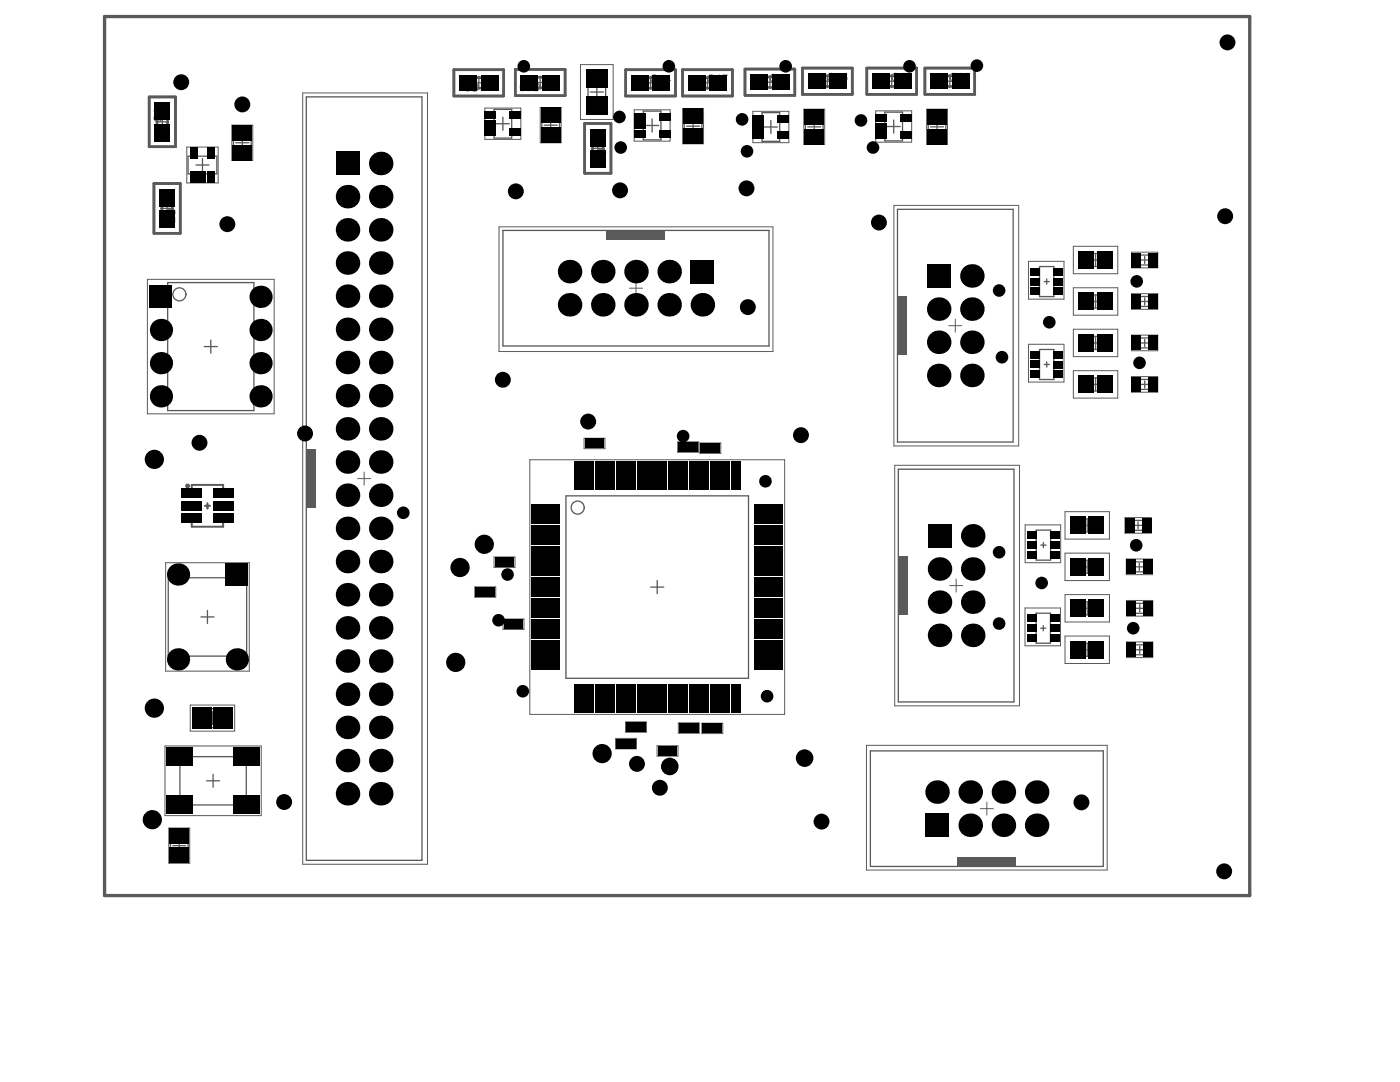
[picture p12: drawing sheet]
<svg xmlns="http://www.w3.org/2000/svg" width="279mm" height="216mm" viewBox="0 0 279 216" stroke-linecap="round" stroke-linejoin="round" font-family="sans-serif">
<g fill="none" stroke="#5a5a5a" stroke-width=".26">
<path d="M61.1 19.3h23.1v152.4h-23.1zM94.3 16.5h2.6M95.6 15.2v2.6M106.5 16.5h2.6M107.8 15.2v2.6M117.3 15.6h3.6v5.5h-3.6zM117.8 18.4h2.6M119.1 17.1v2.6M128.5 16.5h2.6M129.8 15.2v2.6M139.9 16.5h2.6M141.2 15.2v2.6"/>
<path d="M152.3 16.4h2.7M153.7 15.1v2.6M163.8 16.2h2.6M165.1 14.9v2.6M176.7 16.2h2.6M178 14.9v2.6M188.3 16.2h2.6M189.6 14.9v2.6M31.1 24.3h2.6M32.4 23v2.6M37.5 31.2h5.8v3.5h-5.8zM39.1 32.9h2.6"/>
<path d="M40.4 31.6v2.6M46.6 25.7h3.5v5.5h-3.5zM47.1 28.5h2.6M48.4 27.2v2.6M98.6 21.8h3.5v5.8h-3.5zM99.1 24.7h2.6M100.4 23.4v2.6M108.1 22.2h3.6v5.5h-3.6zM108.6 25h2.6M109.9 23.7v2.6M118 29.6h2.6M119.3 28.3v2.6"/>
<path d="M128.4 22.2h3.5v5.7h-3.5zM128.8 25h2.6M130.1 23.7v2.6M136.6 22.4h3.5v5.5h-3.5zM137 25.2h2.6M138.3 23.9v2.6M152.1 22.5h3.5v5.7h-3.5zM152.5 25.3h2.7M153.8 24v2.6M160.7 22.6h3.6v5.4h-3.6zM161.2 25.3h2.6M162.5 24v2.6"/>
<path d="M176.6 22.4h3.5v5.7h-3.5zM177.1 25.2h2.6M178.4 23.9v2.6M185.2 22.6h3.6v5.4h-3.6zM185.7 25.3h2.6M187 24v2.6M32 41.6h2.7M33.3 40.3v2.6M33.5 56.4h17.2v25.5h-17.2zM100.4 46h53.1v23h-53.1zM179.1 41.8h23.1v46.4h-23.1zM207.5 53.2h2.8v6h-2.8z"/>
<path d="M208.4 56.2h1M208.9 55.7v1M216.3 50.6h4.7v2.6h-4.7zM216.3 58.9h4.7v2.6h-4.7zM217.3 51.9h2.6M218.6 50.6v2.6M218.6 58.9v2.6M227.1 59.2h2.7v1.9h-2.7zM227.1 50.9h2.7v2h-2.7zM227.7 51.9h1.5M228.5 51.2v1.4M228.5 59.4v1.5"/>
<path d="M40.8 69.2h2.6M42.1 67.9v2.6M207.5 69.7h2.8v6h-2.8zM208.4 72.7h1M208.9 72.2v1.1M216.3 67.1h4.7v2.6h-4.7zM216.3 75.4h4.7v2.6h-4.7zM217.3 76.7h2.6M217.3 68.4h2.6M217.3 60.2h2.6M218.6 67.1v2.6M218.6 75.4v2.6"/>
<path d="M227.1 67.4h2.7v2h-2.7zM227.1 75.7h2.7v2h-2.7zM227.7 76.7h1.5M227.7 68.4h1.5M227.7 60.2h1.5M228.5 67.7v1.4M228.5 76v1.4M112.9 98.9h36.5v36.4h-36.5zM117.3 87.8h2.7v1.4h-2.7zM117.9 88.5h1.5M118.6 87.8v1.4M136 88.5h2.7v1.4h-2.7z"/>
<path d="M136.6 89.2h1.4M137.3 88.5v1.4M140.4 88.7h2.7v1.4h-2.7zM141 89.4h1.5M141.8 88.7v1.4M179.3 93.6h23.1v46.5h-23.1zM33.6 115.3h15.6v15.6h-15.6zM95.5 117.4h2.7v1.5h-2.7zM96.1 118.1h1.5M96.8 117.4v1.5M99.3 111.5h2.8v1.4h-2.8zM100 112.2h1.4"/>
<path d="M100.7 111.5v1.4M129.9 117.1h2.6M131.2 115.8v2.6M206.8 105.8h2.9v6h-2.9zM207.7 108.8h1.1M208.2 108.3v1M214.6 103.5h4.7v2.6h-4.7zM214.6 111.8h4.7v2.6h-4.7zM215.7 113.1h2.6M215.7 104.8h2.6M217 103.5v2.6M217 111.8v2.6"/>
<path d="M225.7 103.8h2.8v2h-2.8zM226 112.1h2.7v2h-2.7zM226.4 104.8h1.4M226.7 113.1h1.4M227.1 104.1v1.5M227.4 112.4v1.4M40.1 123.1h2.6M41.4 121.8v2.6M101.1 123.8h2.7v1.5h-2.7zM101.8 124.6h1.4M102.5 123.8v1.5M206.8 122.4h2.8v5.9h-2.8z"/>
<path d="M207.7 125.4h1M208.2 124.8v1.1M214.6 128.4h4.7v2.6h-4.7zM214.6 120.1h4.7v2.6h-4.7zM215.7 129.7h2.6M215.7 121.4h2.6M217 128.4v2.6M217 120.1v2.6M226.1 120.4h2.7v2h-2.7zM226.1 128.7h2.7v1.9h-2.7zM226.7 129.7h1.5M226.7 121.4h1.5"/>
<path d="M227.5 120.7v1.4M227.5 128.9v1.5M35.9 151h13.3v9.6h-13.3zM39.5 141.4h5.8v3.8h-5.8zM41.1 143.3h2.6M41.2 155.8h2.6M42.4 142v2.6M42.5 154.5v2.6M123.6 147.7h2.7v1.4h-2.7zM124.2 148.4h1.5M124.9 147.7v1.4M125.6 144.4h2.7v1.4h-2.7z"/>
<path d="M126.2 145.1h1.4M126.9 144.4v1.4M131.9 149.1h2.7v1.5h-2.7zM132.5 149.8h1.4M133.2 149.1v1.5M136.1 144.6h2.7v1.4h-2.7zM136.7 145.3h1.5M137.5 144.6v1.4M140.8 144.6h2.7v1.5h-2.7zM141.4 145.3h1.5M142.2 144.6v1.5M173.7 149.8h46.5v23.1h-46.5z"/>
<path d="M34 166h3.5v5.5h-3.5zM34.5 168.7h2.6M35.8 167.4v2.6"/>
</g>
<path d="M40.9 100.9h1M41.4 100.4v1" fill="none" stroke="#5a5a5a" stroke-width=".39"/>
<g fill="none" stroke="#5a5a5a" stroke-width=".2">
<path d="M60.4 18.5h24.9v154h-24.9zM115.8 12.9h6.6v10.9h-6.6zM37.3 29.3h6.2v7.2h-6.2zM46.3 25h4.1v7h-4.1zM96.8 21.6h7.1v6.2h-7.1zM107.8 21.5h4.2v7h-4.2zM126.6 21.9h7.1v6.3h-7.1zM136.2 21.7h4.2v7h-4.2zM150.3 22.2h7.1v6.3h-7.1zM160.4 21.8h4.2v7h-4.2zM174.8 22.1h7.1v6.3h-7.1zM184.9 21.8h4.2v7h-4.2z"/>
<path d="M29.4 55.7h25.3v26.9h-25.3zM99.6 45.3h54.7v24.8h-54.7zM125.6 57.5h2.6M126.9 56.2v2.6M178.4 41h24.9v48h-24.9zM205.3 52.1h7v7.6h-7zM214.2 49.1h8.9v5.5h-8.9zM214.2 57.4h8.9v5.5h-8.9zM225.8 50.3h5.3v3.1h-5.3zM225.8 58.6h5.3v3.1h-5.3zM189.3 65h2.7M190.7 63.7v2.6"/>
<path d="M205.3 68.7h7v7.5h-7zM214.2 65.7h8.9v5.5h-8.9zM214.2 74h8.9v5.4h-8.9zM225.8 66.9h5.3v3.1h-5.3zM225.8 75.1h5.3v3.2h-5.3zM71.4 95.5h2.6M72.7 94.2v2.6M105.7 91.7h50.9v50.9h-50.9zM116.6 87.4h4.1v2.1h-4.1zM135.2 88.2h4.2v2.1h-4.2zM139.7 88.4h4.1v2.1h-4.1zM178.6 92.8h24.9v48h-24.9z"/>
<path d="M33.1 112.3h16.6v21.6h-16.6zM94.8 117.1h4.1v2.1h-4.1zM98.6 111.1h4.2v2.1h-4.2zM189.5 116.8h2.6M190.8 115.5v2.6M204.6 104.7h7.1v7.6h-7.1zM212.5 102.1h8.9v5.5h-8.9zM212.5 110.4h8.9v5.4h-8.9zM212.6 118.6h8.8v5.5h-8.8zM224.5 103.3h5.2v3.1h-5.2zM224.8 111.5h5.2v3.2h-5.2zM224.8 119.8h5.3v3.1h-5.3z"/>
<path d="M100.4 123.5h4.2v2.1h-4.2zM204.6 121.3h7.1v7.6h-7.1zM212.5 126.9h8.9v5.5h-8.9zM224.8 128.1h5.3v3.1h-5.3zM32.9 148.8h19.2v13.9h-19.2zM38 140.7h8.8v5.2h-8.8zM122.8 147.3h4.2v2.1h-4.2zM124.8 144h4.2v2.1h-4.2zM131.1 148.8h4.2v2.1h-4.2zM135.4 144.2h4.1v2.1h-4.1zM140.1 144.3h4.1v2.1h-4.1zM172.9 148.7h48.1v24.9h-48.1z"/>
<path d="M33.7 165.2h4.2v7.1h-4.2zM195.6 161.4h2.6M196.9 160.1v2.6"/>
</g>
<g fill="#5a5a5a">
<path d="M121.1 46h11.7v1.9h-11.7z" fill-rule="evenodd"/>
<path d="M179.1 59.1h1.9v11.8h-1.9z" fill-rule="evenodd"/>
<path d="M191.1 171h11.7v1.9h-11.7z" fill-rule="evenodd"/>
<path d="M61.1 89.6h1.9v11.8h-1.9z" fill-rule="evenodd"/>
<path d="M179.3 111h1.9v11.7h-1.9z" fill-rule="evenodd"/>
</g>
<g fill="none" stroke="#5a5a5a" stroke-width=".26">
<circle cx="35.8" cy="58.7" r="1.3"/>
<circle cx="115.3" cy="101.3" r="1.3"/>
</g>
<path d="M20.9 3.3h228.5v175.4h-228.5z" fill="none" stroke="#5a5a5a" stroke-width=".66"/>
<path d="M38.3 97.5v-.7h6.2v.7M38.3 104.3v.8h6.2v-.8" fill="none" stroke="#5a5a5a" stroke-width=".39"/>
<path d="M29.8 19.3h5.2v10h-5.2zM90.6 13.9h9.9v5.3h-9.9zM102.8 13.8h10v5.3h-10zM124.9 13.9h9.9v5.3h-9.9zM136.2 13.9h10v5.3h-10zM148.7 13.8h9.9v5.2h-9.9zM160.1 13.6h10v5.2h-10zM173 13.6h9.9v5.2h-9.9zM184.6 13.6h9.9v5.2h-9.9zM30.7 36.6h5.3v9.9h-5.3zM116.7 24.6h5.2v10h-5.2z" fill="none" stroke="#5a5a5a" stroke-width=".52"/>
<g fill="#5a5a5a">
<path d="M33.5 41.9a.87 .87 0 0 1 1.2-.2 .87 .87 0 0 1 .1 1.2l-.2 .2-.1-.3a.52 .52 0 0 0 .3-.6 .52 .52 0 0 0-.6-.4 .55 .55 0 0 0-.7 .4 .55 .55 0 0 0 .4 .7v.2a.77 .77 0 0 1-.4-1.2z"/>
<path d="M33.3 43.5l.9 .2 .6 .4v-.8h.2v1.1l-1-.5-.7-.2z"/>
<path d="M119.4 30a.83 .83 0 0 1 1.3-.2 .83 .83 0 0 1 0 1.2l-.2 .1-.1-.3a.52 .52 0 0 0 .4-.6 .52 .52 0 0 0-.7-.4 .54 .54 0 0 0-.6 .5 .54 .54 0 0 0 .4 .6l-.1 .2a.75 .75 0 0 1-.4-1.1z"/>
<path d="M119.3 31.9h1.3l-.2-.3v-.2h.2l.4 .5v.2h-1.7z"/>
<path d="M119.3 33.2h1.3l-.2-.4h.2l.4 .5h-1.7z"/>
<path d="M153.7 15.1a.79 .79 0 0 1 1.4 .1l-.2 .1a.58 .58 0 0 0-.8-.3 .58 .58 0 0 0-.2 .9 .5 .5 0 0 0 .5 .4 .5 .5 0 0 0 .5-.5l.2 .1a.78 .78 0 0 1-1.1 .5 .78 .78 0 0 1-.3-1.2z"/>
<path d="M155.4 15.1l.5-.4h.2v1.7h-.2v-1.3l-.4 .2h-.1z"/>
<path d="M156.7 14.9a.46 .46 0 0 1 .6-.1 .46 .46 0 0 1 .1 .7h-.1a.52 .52 0 0 1 .1 .9 .52 .52 0 0 1-.8-.5h.2a.34 .34 0 0 0 .4 .4 .34 .34 0 0 0 .3-.5 .34 .34 0 0 0-.5-.2v-.2a.28 .28 0 0 0 .4-.2 .28 .28 0 0 0-.4-.3 .28 .28 0 0 0-.2 .3l-.2-.1z"/>
<path d="M94.2 16.8l.1-.1a.85 .85 0 0 1 1.2 .5 .85 .85 0 0 1-.8 1.1h-.3l-.3-.3v-.2l.2-.1a.55 .55 0 0 0 .7 .3 .55 .55 0 0 0 .3-.7 .5 .5 0 0 0-.5-.6 .5 .5 0 0 0-.5 .5l-.2-.1z"/>
<path d="M106.5 16.7a.85 .85 0 0 1 1.3 .5 .85 .85 0 0 1-.8 1.1l-.3-.1-.3-.3-.1-.2h.2a.55 .55 0 0 0 .8 .3 .55 .55 0 0 0 .2-.8 .5 .5 0 0 0-.4-.5 .5 .5 0 0 0-.6 .4h-.2z"/>
<path d="M105.3 16.5h.2v1.4l.4-.3v.2l-.4 .4h-.2z"/>
<path d="M130 15h.1a.73 .73 0 0 1 1.1 .3l-.2 .1a.55 .55 0 0 0-.7-.3 .55 .55 0 0 0-.3 .8 .5 .5 0 0 0 .5 .5 .5 .5 0 0 0 .5-.5l.3 .2a.8 .8 0 0 1-1.1 .4 .8 .8 0 0 1-.4-1.1z"/>
<path d="M131.6 15.3l.6-.4v1.6h-.2v-1.3l-.3 .3z"/>
<path d="M141.2 15.2a.79 .79 0 0 1 1.4 .1l-.2 .1a.58 .58 0 0 0-.8-.2 .58 .58 0 0 0-.2 .8 .5 .5 0 0 0 .6 .4 .5 .5 0 0 0 .4-.5l.2 .1a.78 .78 0 0 1-1.1 .5 .78 .78 0 0 1-.3-1.2z"/>
<path d="M143 15.3l.4-.4h.2v1.6h-.2v-1.3l-.3 .3h-.1z"/>
<path d="M144.1 14.9h1.1l-.5 .8-.1 .8h-.3l.1-.4 .5-1h-.8z"/>
<path d="M165.2 14.8l.2-.1a.71 .71 0 0 1 1.1 .3l-.2 .1a.55 .55 0 0 0-.7-.3 .55 .55 0 0 0-.3 .7 .5 .5 0 0 0 .5 .6 .5 .5 0 0 0 .5-.5l.2 .1a.77 .77 0 0 1-1 .5 .77 .77 0 0 1-.4-1.1z"/>
<path d="M166.9 14.9l.4-.3h.2v1.6h-.2v-1.3l-.3 .2z"/>
<path d="M178 14.9a.79 .79 0 0 1 1.4 .1l-.2 .1a.58 .58 0 0 0-.8-.3 .58 .58 0 0 0-.2 .9 .5 .5 0 0 0 .5 .4 .5 .5 0 0 0 .5-.5l.2 .1a.78 .78 0 0 1-1.1 .5 .78 .78 0 0 1-.3-1.2z"/>
<path d="M179.7 14.9l.5-.3h.2v1.6h-.2v-1.3l-.3 .2h-.2z"/>
<path d="M181 14.6a.58 .58 0 0 1 .9 .2 .58 .58 0 0 1-.3 .8l-.4 .4h.8v.2h-1.2l.1-.3 .3-.2a.77 .77 0 0 0 .4-1h-.2l-.3 .3h-.2z"/>
<path d="M189.6 14.9a.79 .79 0 0 1 1.4 .1l-.2 .1a.58 .58 0 0 0-.8-.3 .58 .58 0 0 0-.2 .9 .5 .5 0 0 0 .5 .4 .5 .5 0 0 0 .5-.5l.2 .1a.78 .78 0 0 1-1.1 .5 .78 .78 0 0 1-.3-1.2z"/>
<path d="M191.3 14.9l.5-.3h.2v1.6h-.2v-1.3l-.4 .2h-.1z"/>
<path d="M192.7 14.6h.8v.1h-.7v.5a.53 .53 0 0 1 .7 .3 .53 .53 0 0 1-.3 .7 .53 .53 0 0 1-.7-.5h.2a.38 .38 0 0 0 .5 .3 .38 .38 0 0 0 .2-.5 .38 .38 0 0 0-.4-.2l-.3 .2-.2-.1z"/>
<path d="M30.7 23.2l.4-.3 .1 .2a.55 .55 0 0 0-.3 .7 .55 .55 0 0 0 .8 .3 .5 .5 0 0 0 .5-.5 .5 .5 0 0 0-.5-.5l.2-.2a.78 .78 0 0 1 .4 1 .78 .78 0 0 1-1 .4 .87 .87 0 0 1-.6-1z"/>
<path d="M93 17.9a.3 .3 0 0 0 .6 0 .3 .3 0 0 0-.6 0zM93 17a.35 .35 0 0 0 .7 0 .35 .35 0 0 0-.7 0zM92.8 16.8l.1-.1a.53 .53 0 0 1 .8 0 .53 .53 0 0 1-.2 .8 .44 .44 0 0 1 .1 .7 .44 .44 0 0 1-.7-.1v-.5l.2-.1a.55 .55 0 0 1-.3-.7z"/>
<path d="M104 16.8l-.1 .4a.72 .72 0 0 0 .3 .9 .86 .86 0 0 0 .3-1.3l-.2-.1zM103.9 16.7a.59 .59 0 0 1 .7-.1 .59 .59 0 0 1 .2 .7 .61 .61 0 0 1-.2 .7 .61 .61 0 0 1-.7 .1l-.2-.4z"/>
<path d="M133.4 15.2l-.5 .7h.5zM133.5 14.9h.1v1h.3v.2h-.3v.4h-.2v-.4h-.7v-.2z"/>
<path d="M168.1 14.8a.54 .54 0 0 1 .6-.2 .54 .54 0 0 1 .4 .3h-.2a.39 .39 0 0 0-.5-.1 .39 .39 0 0 0-.1 .5 .51 .51 0 0 1 .7 0 .51 .51 0 0 1 0 .8 .51 .51 0 0 1-.7 0l-.2-.3zM168.3 15.6a.36 .36 0 0 0 .7 0 .36 .36 0 0 0-.7 0z"/>
<path d="M30.8 22.1a.36 .36 0 0 0 .7 0 .36 .36 0 0 0-.7 0zM30.7 21.8l.7-.2a.82 .82 0 0 1 1 .6l-.3 .4h-.2v-.2a.32 .32 0 0 0 .3-.4 .32 .32 0 0 0-.5-.2h-.2a.54 .54 0 0 1-.2 .9 .54 .54 0 0 1-.6-.7z"/>
</g>
<circle cx="37.4" cy="97" r=".13" fill="none" stroke="#5a5a5a" stroke-width=".66"/>
<g fill="none" stroke="#5a5a5a" stroke-width=".52">
<path d="M29.8 19.3h5.2v10h-5.2zM90.6 13.9h9.9v5.3h-9.9zM93.5 15.5h4.1v2.1h-4.1zM102.8 13.8h10v5.3h-10zM105.7 15.4h4.2v2.1h-4.2zM124.9 13.9h9.9v5.3h-9.9zM127.8 15.5h4.1v2.1h-4.1zM136.2 13.9h10v5.3h-10zM139.1 15.5h4.2v2.1h-4.2zM148.7 13.8h9.9v5.2h-9.9zM151.6 15.4h4.1v2h-4.1zM160.1 13.6h10v5.2h-10z"/>
<path d="M163 15.2h4.2v2h-4.2zM173 13.6h9.9v5.2h-9.9zM175.9 15.2h4.1v2h-4.1zM184.6 13.6h9.9v5.2h-9.9zM187.5 15.2h4.1v2h-4.1zM30.7 36.6h5.3v9.9h-5.3zM31.4 22.2h2v4.2h-2zM32.3 39.5h2.1v4.2h-2.1zM116.7 24.6h5.2v10h-5.2zM118.3 27.5h2v4.2h-2z"/>
</g>
<g fill="#000">
<circle cx="36.2" cy="16.4" r="1.59"/>
<circle cx="104.5" cy="13.2" r="1.26"/>
<circle cx="133.5" cy="13.2" r="1.26"/>
<circle cx="156.8" cy="13.2" r="1.26"/>
<circle cx="181.5" cy="13.2" r="1.26"/>
<circle cx="195" cy="13.1" r="1.26"/>
<circle cx="245" cy="8.5" r="1.59"/>
<circle cx="48.4" cy="20.8" r="1.59"/>
<circle cx="69.4" cy="39.2" r="2.35"/>
<circle cx="76" cy="32.6" r="2.35"/>
<circle cx="76" cy="39.2" r="2.35"/>
<circle cx="102.9" cy="38.2" r="1.59"/>
<circle cx="123.6" cy="23.3" r="1.26"/>
<circle cx="123.7" cy="38" r="1.59"/>
<circle cx="123.9" cy="29.4" r="1.26"/>
<circle cx="148.1" cy="23.8" r="1.26"/>
<circle cx="149" cy="37.6" r="1.59"/>
<circle cx="149.1" cy="30.2" r="1.26"/>
<circle cx="171.8" cy="24" r="1.26"/>
<circle cx="174.2" cy="29.4" r="1.26"/>
<circle cx="45.4" cy="44.7" r="1.59"/>
<circle cx="52" cy="59.2" r="2.22"/>
<circle cx="69.4" cy="45.9" r="2.35"/>
<circle cx="69.4" cy="52.5" r="2.35"/>
<circle cx="69.4" cy="59.1" r="2.35"/>
<circle cx="76" cy="45.9" r="2.35"/>
<circle cx="76" cy="52.5" r="2.35"/>
<circle cx="76" cy="59.1" r="2.35"/>
<circle cx="113.7" cy="54.2" r="2.35"/>
<circle cx="120.3" cy="54.2" r="2.35"/>
<circle cx="126.9" cy="54.2" r="2.35"/>
<circle cx="133.5" cy="54.2" r="2.35"/>
<circle cx="175.4" cy="44.4" r="1.59"/>
<circle cx="194" cy="55.1" r="2.35"/>
<circle cx="199.4" cy="58" r="1.26"/>
<circle cx="226.9" cy="56.1" r="1.26"/>
<circle cx="244.5" cy="43.1" r="1.59"/>
<circle cx="32.1" cy="72.5" r="2.22"/>
<circle cx="32.1" cy="79.1" r="2.22"/>
<circle cx="32.1" cy="65.8" r="2.22"/>
<circle cx="52" cy="72.5" r="2.22"/>
<circle cx="52" cy="65.8" r="2.22"/>
<circle cx="52" cy="79.1" r="2.22"/>
<circle cx="69.4" cy="79" r="2.35"/>
<circle cx="69.4" cy="72.3" r="2.35"/>
<circle cx="69.4" cy="65.7" r="2.35"/>
<circle cx="76" cy="65.7" r="2.35"/>
<circle cx="76" cy="72.3" r="2.35"/>
<circle cx="76" cy="79" r="2.35"/>
<circle cx="100.4" cy="75.8" r="1.59"/>
<circle cx="113.7" cy="60.8" r="2.35"/>
<circle cx="120.3" cy="60.8" r="2.35"/>
<circle cx="126.9" cy="60.8" r="2.35"/>
<circle cx="133.5" cy="60.8" r="2.35"/>
<circle cx="140.2" cy="60.8" r="2.35"/>
<circle cx="149.2" cy="61.3" r="1.59"/>
<circle cx="187.3" cy="61.7" r="2.35"/>
<circle cx="187.3" cy="68.3" r="2.35"/>
<circle cx="187.3" cy="74.9" r="2.35"/>
<circle cx="194" cy="61.7" r="2.35"/>
<circle cx="194" cy="68.3" r="2.35"/>
<circle cx="194" cy="74.9" r="2.35"/>
<circle cx="200" cy="71.3" r="1.26"/>
<circle cx="209.4" cy="64.3" r="1.26"/>
<circle cx="227.4" cy="72.4" r="1.26"/>
<circle cx="30.8" cy="91.7" r="1.92"/>
<circle cx="39.8" cy="88.4" r="1.59"/>
<circle cx="60.9" cy="86.5" r="1.59"/>
<circle cx="69.4" cy="92.2" r="2.35"/>
<circle cx="69.4" cy="98.8" r="2.35"/>
<circle cx="69.4" cy="85.6" r="2.35"/>
<circle cx="76" cy="85.6" r="2.35"/>
<circle cx="76" cy="98.8" r="2.35"/>
<circle cx="76" cy="92.2" r="2.35"/>
<circle cx="117.4" cy="84.1" r="1.59"/>
<circle cx="136.3" cy="87" r="1.26"/>
<circle cx="152.8" cy="96" r="1.26"/>
<circle cx="159.8" cy="86.8" r="1.59"/>
<circle cx="35.5" cy="114.6" r="2.22"/>
<circle cx="69.4" cy="112" r="2.35"/>
<circle cx="69.4" cy="105.4" r="2.35"/>
<circle cx="69.4" cy="118.7" r="2.35"/>
<circle cx="76" cy="105.4" r="2.35"/>
<circle cx="76" cy="118.7" r="2.35"/>
<circle cx="76" cy="112" r="2.35"/>
<circle cx="80.5" cy="102.3" r="1.26"/>
<circle cx="91.8" cy="113.2" r="1.92"/>
<circle cx="96.7" cy="108.6" r="1.92"/>
<circle cx="101.3" cy="114.6" r="1.26"/>
<circle cx="187.5" cy="113.5" r="2.35"/>
<circle cx="194.1" cy="106.9" r="2.35"/>
<circle cx="194.1" cy="113.5" r="2.35"/>
<circle cx="199.4" cy="110.2" r="1.26"/>
<circle cx="207.9" cy="116.3" r="1.26"/>
<circle cx="226.8" cy="108.8" r="1.26"/>
<circle cx="35.5" cy="131.6" r="2.22"/>
<circle cx="47.3" cy="131.6" r="2.22"/>
<circle cx="69.4" cy="125.3" r="2.35"/>
<circle cx="69.4" cy="131.9" r="2.35"/>
<circle cx="69.4" cy="138.5" r="2.35"/>
<circle cx="76" cy="131.9" r="2.35"/>
<circle cx="76" cy="138.5" r="2.35"/>
<circle cx="76" cy="125.3" r="2.35"/>
<circle cx="91" cy="132.2" r="1.92"/>
<circle cx="99.5" cy="123.8" r="1.26"/>
<circle cx="104.3" cy="137.9" r="1.26"/>
<circle cx="153.1" cy="138.9" r="1.26"/>
<circle cx="187.5" cy="120.2" r="2.35"/>
<circle cx="187.5" cy="126.8" r="2.35"/>
<circle cx="194.1" cy="120.2" r="2.35"/>
<circle cx="194.1" cy="126.8" r="2.35"/>
<circle cx="199.4" cy="124.4" r="1.26"/>
<circle cx="226.2" cy="125.4" r="1.26"/>
<circle cx="30.8" cy="141.3" r="1.92"/>
<circle cx="69.4" cy="158.4" r="2.35"/>
<circle cx="69.4" cy="151.8" r="2.35"/>
<circle cx="69.4" cy="145.1" r="2.35"/>
<circle cx="76" cy="145.1" r="2.35"/>
<circle cx="76" cy="158.4" r="2.35"/>
<circle cx="76" cy="151.8" r="2.35"/>
<circle cx="120.2" cy="150.4" r="1.92"/>
<circle cx="127.1" cy="152.4" r="1.59"/>
<circle cx="131.7" cy="157.2" r="1.59"/>
<circle cx="133.7" cy="152.9" r="1.76"/>
<circle cx="160.6" cy="151.3" r="1.76"/>
<circle cx="187" cy="158" r="2.35"/>
<circle cx="193.6" cy="158" r="2.35"/>
<circle cx="200.3" cy="158" r="2.35"/>
<circle cx="206.9" cy="158" r="2.35"/>
<circle cx="30.4" cy="163.6" r="1.92"/>
<circle cx="56.7" cy="160" r="1.59"/>
<circle cx="164" cy="163.9" r="1.59"/>
<circle cx="193.6" cy="164.7" r="2.35"/>
<circle cx="200.3" cy="164.7" r="2.35"/>
<circle cx="206.9" cy="164.7" r="2.35"/>
<circle cx="215.8" cy="160.1" r="1.59"/>
<circle cx="244.3" cy="173.9" r="1.59"/>
</g>
<g fill="#000">
<path d="M91.6 15h3.6v3.1h-3.6z" fill-rule="evenodd"/>
<path d="M95.9 15h3.6v3.1h-3.6z" fill-rule="evenodd"/>
<path d="M103.9 14.9h3.5v3.2h-3.5z" fill-rule="evenodd"/>
<path d="M108.2 14.9h3.5v3.2h-3.5z" fill-rule="evenodd"/>
<path d="M117 13.9h4.3v3.7h-4.3z" fill-rule="evenodd"/>
<path d="M125.9 15h3.6v3.1h-3.6z" fill-rule="evenodd"/>
<path d="M130.2 15h3.6v3.1h-3.6z" fill-rule="evenodd"/>
<path d="M137.3 15h3.5v3.1h-3.5z" fill-rule="evenodd"/>
<path d="M141.6 15h3.5v3.1h-3.5z" fill-rule="evenodd"/>
<path d="M149.7 14.8h3.6v3.2h-3.6z" fill-rule="evenodd"/>
<path d="M154 14.8h3.6v3.2h-3.6z" fill-rule="evenodd"/>
<path d="M161.2 14.6h3.5v3.2h-3.5z" fill-rule="evenodd"/>
<path d="M165.5 14.6h3.6v3.2h-3.6z" fill-rule="evenodd"/>
<path d="M174 14.6h3.6v3.2h-3.6z" fill-rule="evenodd"/>
<path d="M178.3 14.6h3.6v3.2h-3.6z" fill-rule="evenodd"/>
<path d="M185.6 14.6h3.6v3.2h-3.6z" fill-rule="evenodd"/>
<path d="M189.9 14.6h3.6v3.2h-3.6z" fill-rule="evenodd"/>
<path d="M30.8 24.7h3.2v3.5h-3.2z" fill-rule="evenodd"/>
<path d="M30.8 20.4h3.2v3.5h-3.2z" fill-rule="evenodd"/>
<path d="M31.8 37.7h3.1v3.5h-3.1z" fill-rule="evenodd"/>
<path d="M37.9 29.3h1.6v2.3h-1.6z" fill-rule="evenodd"/>
<path d="M37.9 34.3h1.6v2.2h-1.6z" fill-rule="evenodd"/>
<path d="M39.6 34.3h1.6v2.2h-1.6z" fill-rule="evenodd"/>
<path d="M41.3 29.3h1.6v2.3h-1.6z" fill-rule="evenodd"/>
<path d="M41.3 34.3h1.6v2.2h-1.6z" fill-rule="evenodd"/>
<path d="M46.4 25h3.9v3.1h-3.9z" fill-rule="evenodd"/>
<path d="M46.4 28.9h3.9v3.1h-3.9z" fill-rule="evenodd"/>
<path d="M67 30.3h4.7v4.7h-4.7z" fill-rule="evenodd"/>
<path d="M96.8 25.6h2.2v1.6h-2.2z" fill-rule="evenodd"/>
<path d="M96.8 23.9h2.2v1.6h-2.2z" fill-rule="evenodd"/>
<path d="M96.8 22.2h2.2v1.6h-2.2z" fill-rule="evenodd"/>
<path d="M101.7 25.6h2.3v1.6h-2.3z" fill-rule="evenodd"/>
<path d="M101.7 22.2h2.3v1.6h-2.3z" fill-rule="evenodd"/>
<path d="M107.9 25.4h4v3.1h-4z" fill-rule="evenodd"/>
<path d="M107.9 21.5h4v3.1h-4z" fill-rule="evenodd"/>
<path d="M117.7 30h3.2v3.5h-3.2z" fill-rule="evenodd"/>
<path d="M117.7 25.7h3.2v3.5h-3.2z" fill-rule="evenodd"/>
<path d="M117 19.1h4.3v3.7h-4.3z" fill-rule="evenodd"/>
<path d="M126.6 25.9h2.2v1.6h-2.2z" fill-rule="evenodd"/>
<path d="M126.6 24.3h2.2v1.5h-2.2z" fill-rule="evenodd"/>
<path d="M126.6 22.6h2.2v1.5h-2.2z" fill-rule="evenodd"/>
<path d="M131.5 25.9h2.2v1.6h-2.2z" fill-rule="evenodd"/>
<path d="M131.5 22.6h2.2v1.5h-2.2z" fill-rule="evenodd"/>
<path d="M136.4 25.6h3.9v3.1h-3.9z" fill-rule="evenodd"/>
<path d="M136.4 21.7h3.9v3.1h-3.9z" fill-rule="evenodd"/>
<path d="M150.3 24.6h2.2v1.5h-2.2z" fill-rule="evenodd"/>
<path d="M150.3 22.9h2.2v1.5h-2.2z" fill-rule="evenodd"/>
<path d="M150.3 26.2h2.2v1.6h-2.2z" fill-rule="evenodd"/>
<path d="M155.2 22.9h2.2v1.5h-2.2z" fill-rule="evenodd"/>
<path d="M155.2 26.2h2.2v1.6h-2.2z" fill-rule="evenodd"/>
<path d="M160.5 25.7h4v3.1h-4z" fill-rule="evenodd"/>
<path d="M160.5 21.8h4v3.1h-4z" fill-rule="evenodd"/>
<path d="M174.8 22.8h2.2v1.5h-2.2z" fill-rule="evenodd"/>
<path d="M174.8 24.5h2.2v1.5h-2.2z" fill-rule="evenodd"/>
<path d="M174.8 26.2h2.2v1.5h-2.2z" fill-rule="evenodd"/>
<path d="M179.7 22.8h2.2v1.5h-2.2z" fill-rule="evenodd"/>
<path d="M179.7 26.2h2.2v1.5h-2.2z" fill-rule="evenodd"/>
<path d="M185 25.7h4v3.1h-4z" fill-rule="evenodd"/>
<path d="M185 21.8h4v3.1h-4z" fill-rule="evenodd"/>
<path d="M29.9 57h4.4v4.4h-4.4z" fill-rule="evenodd"/>
<path d="M31.8 42h3.1v3.5h-3.1z" fill-rule="evenodd"/>
<path d="M137.8 51.8h4.7v4.7h-4.7z" fill-rule="evenodd"/>
<path d="M185 52.7h4.7v4.7h-4.7z" fill-rule="evenodd"/>
<path d="M205.6 57.4h1.9v1.5h-1.9z" fill-rule="evenodd"/>
<path d="M205.6 53.4h1.9v1.6h-1.9z" fill-rule="evenodd"/>
<path d="M205.6 55.4h1.9v1.6h-1.9z" fill-rule="evenodd"/>
<path d="M210.3 57.4h1.9v1.5h-1.9z" fill-rule="evenodd"/>
<path d="M210.3 53.4h1.9v1.6h-1.9z" fill-rule="evenodd"/>
<path d="M210.3 55.4h1.9v1.6h-1.9z" fill-rule="evenodd"/>
<path d="M215.2 58.5h3.2v3.4h-3.2z" fill-rule="evenodd"/>
<path d="M215.2 50.2h3.2v3.4h-3.2z" fill-rule="evenodd"/>
<path d="M218.9 58.5h3.1v3.4h-3.1z" fill-rule="evenodd"/>
<path d="M218.9 50.2h3.1v3.4h-3.1z" fill-rule="evenodd"/>
<path d="M225.8 50.4h1.9v2.9h-1.9z" fill-rule="evenodd"/>
<path d="M229.2 50.4h1.9v2.9h-1.9z" fill-rule="evenodd"/>
<path d="M205.6 73.9h1.9v1.6h-1.9z" fill-rule="evenodd"/>
<path d="M205.6 71.9h1.9v1.6h-1.9z" fill-rule="evenodd"/>
<path d="M205.6 70h1.9v1.6h-1.9z" fill-rule="evenodd"/>
<path d="M210.3 73.9h1.9v1.6h-1.9z" fill-rule="evenodd"/>
<path d="M210.3 71.9h1.9v1.6h-1.9z" fill-rule="evenodd"/>
<path d="M210.3 70h1.9v1.6h-1.9z" fill-rule="evenodd"/>
<path d="M215.2 66.7h3.2v3.4h-3.2z" fill-rule="evenodd"/>
<path d="M215.2 75h3.2v3.4h-3.2z" fill-rule="evenodd"/>
<path d="M218.9 66.7h3.1v3.4h-3.1z" fill-rule="evenodd"/>
<path d="M218.9 75h3.1v3.4h-3.1z" fill-rule="evenodd"/>
<path d="M225.8 67h1.9v2.9h-1.9z" fill-rule="evenodd"/>
<path d="M225.8 75.3h1.9v2.8h-1.9z" fill-rule="evenodd"/>
<path d="M225.8 58.7h1.9v2.9h-1.9z" fill-rule="evenodd"/>
<path d="M229.2 67h1.9v2.9h-1.9z" fill-rule="evenodd"/>
<path d="M229.2 75.3h1.9v2.8h-1.9z" fill-rule="evenodd"/>
<path d="M229.2 58.7h1.9v2.9h-1.9z" fill-rule="evenodd"/>
<path d="M36.3 100h4v1.9h-4z" fill-rule="evenodd"/>
<path d="M36.3 97.5h4v1.9h-4z" fill-rule="evenodd"/>
<path d="M42.5 99.9h4v2h-4z" fill-rule="evenodd"/>
<path d="M42.5 97.5h4v1.9h-4z" fill-rule="evenodd"/>
<path d="M114.5 92.1h2v5.6h-2z" fill-rule="evenodd"/>
<path d="M116.6 92.1h2v5.6h-2z" fill-rule="evenodd"/>
<path d="M116.7 87.5h2v1.9h-2z" fill-rule="evenodd"/>
<path d="M118.6 87.5h2v1.9h-2z" fill-rule="evenodd"/>
<path d="M118.7 92.1h2v5.6h-2z" fill-rule="evenodd"/>
<path d="M120.8 92.1h2v5.6h-2z" fill-rule="evenodd"/>
<path d="M122.9 92.1h1.9v5.6h-1.9z" fill-rule="evenodd"/>
<path d="M125 92.1h1.9v5.6h-1.9z" fill-rule="evenodd"/>
<path d="M127.1 92.1h1.9v5.6h-1.9z" fill-rule="evenodd"/>
<path d="M129.1 92.1h2v5.6h-2z" fill-rule="evenodd"/>
<path d="M131.2 92.1h2v5.6h-2z" fill-rule="evenodd"/>
<path d="M133.3 92.1h2v5.6h-2z" fill-rule="evenodd"/>
<path d="M135.3 88.3h2v1.9h-2z" fill-rule="evenodd"/>
<path d="M135.4 92.1h2v5.6h-2z" fill-rule="evenodd"/>
<path d="M137.3 88.3h2v1.9h-2z" fill-rule="evenodd"/>
<path d="M137.5 92.1h1.9v5.6h-1.9z" fill-rule="evenodd"/>
<path d="M139.6 92.1h1.9v5.6h-1.9z" fill-rule="evenodd"/>
<path d="M141.7 92.1h1.9v5.6h-1.9z" fill-rule="evenodd"/>
<path d="M139.8 88.5h2v1.9h-2z" fill-rule="evenodd"/>
<path d="M143.7 92.1h2v5.6h-2z" fill-rule="evenodd"/>
<path d="M141.8 88.5h1.9v1.9h-1.9z" fill-rule="evenodd"/>
<path d="M145.8 92.1h2v5.6h-2z" fill-rule="evenodd"/>
<path d="M36.3 102.4h4v2h-4z" fill-rule="evenodd"/>
<path d="M42.5 102.4h4v2h-4z" fill-rule="evenodd"/>
<path d="M45 112.4h4.5v4.5h-4.5z" fill-rule="evenodd"/>
<path d="M94.9 117.2h2v1.9h-2z" fill-rule="evenodd"/>
<path d="M96.8 117.2h2v1.9h-2z" fill-rule="evenodd"/>
<path d="M98.7 111.2h2v1.9h-2z" fill-rule="evenodd"/>
<path d="M100.7 111.2h2v1.9h-2z" fill-rule="evenodd"/>
<path d="M106.1 117.2h5.6v2h-5.6z" fill-rule="evenodd"/>
<path d="M106.1 111h5.6v1.9h-5.6z" fill-rule="evenodd"/>
<path d="M106.1 100.5h5.6v2h-5.6z" fill-rule="evenodd"/>
<path d="M106.1 102.6h5.6v2h-5.6z" fill-rule="evenodd"/>
<path d="M106.1 106.8h5.6v1.9h-5.6z" fill-rule="evenodd"/>
<path d="M106.1 113h5.6v2h-5.6z" fill-rule="evenodd"/>
<path d="M106.1 115.1h5.6v2h-5.6z" fill-rule="evenodd"/>
<path d="M106.1 108.9h5.6v1.9h-5.6z" fill-rule="evenodd"/>
<path d="M106.1 104.7h5.6v2h-5.6z" fill-rule="evenodd"/>
<path d="M150.6 117.2h5.6v2h-5.6z" fill-rule="evenodd"/>
<path d="M150.6 111h5.6v1.9h-5.6z" fill-rule="evenodd"/>
<path d="M150.6 100.5h5.6v2h-5.6z" fill-rule="evenodd"/>
<path d="M150.6 113h5.6v2h-5.6z" fill-rule="evenodd"/>
<path d="M150.6 106.8h5.6v1.9h-5.6z" fill-rule="evenodd"/>
<path d="M150.6 102.6h5.6v2h-5.6z" fill-rule="evenodd"/>
<path d="M150.6 115.1h5.6v2h-5.6z" fill-rule="evenodd"/>
<path d="M150.6 108.9h5.6v1.9h-5.6z" fill-rule="evenodd"/>
<path d="M150.6 104.7h5.6v2h-5.6z" fill-rule="evenodd"/>
<path d="M185.2 104.6h4.7v4.7h-4.7z" fill-rule="evenodd"/>
<path d="M205 109.9h1.8v1.6h-1.8z" fill-rule="evenodd"/>
<path d="M205 108h1.8v1.6h-1.8z" fill-rule="evenodd"/>
<path d="M205 106h1.8v1.6h-1.8z" fill-rule="evenodd"/>
<path d="M209.7 109.9h1.8v1.6h-1.8z" fill-rule="evenodd"/>
<path d="M209.7 108h1.8v1.6h-1.8z" fill-rule="evenodd"/>
<path d="M209.7 106h1.8v1.6h-1.8z" fill-rule="evenodd"/>
<path d="M213.6 111.4h3.1v3.4h-3.1z" fill-rule="evenodd"/>
<path d="M213.6 103.1h3.1v3.4h-3.1z" fill-rule="evenodd"/>
<path d="M213.6 119.7h3.1v3.4h-3.1z" fill-rule="evenodd"/>
<path d="M217.2 111.4h3.2v3.4h-3.2z" fill-rule="evenodd"/>
<path d="M217.2 103.1h3.2v3.4h-3.2z" fill-rule="evenodd"/>
<path d="M217.2 119.7h3.2v3.4h-3.2z" fill-rule="evenodd"/>
<path d="M224.5 103.4h1.8v2.9h-1.8z" fill-rule="evenodd"/>
<path d="M224.8 111.7h1.8v2.8h-1.8z" fill-rule="evenodd"/>
<path d="M227.9 103.4h1.8v2.9h-1.8z" fill-rule="evenodd"/>
<path d="M228.2 111.7h1.8v2.8h-1.8z" fill-rule="evenodd"/>
<path d="M100.5 123.6h2v1.9h-2z" fill-rule="evenodd"/>
<path d="M102.5 123.6h2v1.9h-2z" fill-rule="evenodd"/>
<path d="M106.1 127.6h5.6v2h-5.6z" fill-rule="evenodd"/>
<path d="M106.1 121.4h5.6v1.9h-5.6z" fill-rule="evenodd"/>
<path d="M106.1 123.5h5.6v1.9h-5.6z" fill-rule="evenodd"/>
<path d="M106.1 131.8h5.6v2h-5.6z" fill-rule="evenodd"/>
<path d="M106.1 125.5h5.6v2h-5.6z" fill-rule="evenodd"/>
<path d="M106.1 119.3h5.6v2h-5.6z" fill-rule="evenodd"/>
<path d="M106.1 129.7h5.6v2h-5.6z" fill-rule="evenodd"/>
<path d="M114.5 136.6h2v5.6h-2z" fill-rule="evenodd"/>
<path d="M116.6 136.6h2v5.6h-2z" fill-rule="evenodd"/>
<path d="M118.7 136.6h2v5.6h-2z" fill-rule="evenodd"/>
<path d="M120.8 136.6h2v5.6h-2z" fill-rule="evenodd"/>
<path d="M122.9 136.6h1.9v5.6h-1.9z" fill-rule="evenodd"/>
<path d="M125 136.6h1.9v5.6h-1.9z" fill-rule="evenodd"/>
<path d="M127.1 136.6h1.9v5.6h-1.9z" fill-rule="evenodd"/>
<path d="M129.1 136.6h2v5.6h-2z" fill-rule="evenodd"/>
<path d="M131.2 136.6h2v5.6h-2z" fill-rule="evenodd"/>
<path d="M133.3 136.6h2v5.6h-2z" fill-rule="evenodd"/>
<path d="M135.4 136.6h2v5.6h-2z" fill-rule="evenodd"/>
<path d="M137.5 136.6h1.9v5.6h-1.9z" fill-rule="evenodd"/>
<path d="M139.6 136.6h1.9v5.6h-1.9z" fill-rule="evenodd"/>
<path d="M141.7 136.6h1.9v5.6h-1.9z" fill-rule="evenodd"/>
<path d="M143.7 136.6h2v5.6h-2z" fill-rule="evenodd"/>
<path d="M145.8 136.6h2v5.6h-2z" fill-rule="evenodd"/>
<path d="M150.6 127.6h5.6v2h-5.6z" fill-rule="evenodd"/>
<path d="M150.6 121.4h5.6v1.9h-5.6z" fill-rule="evenodd"/>
<path d="M150.6 123.5h5.6v1.9h-5.6z" fill-rule="evenodd"/>
<path d="M150.6 131.8h5.6v2h-5.6z" fill-rule="evenodd"/>
<path d="M150.6 125.5h5.6v2h-5.6z" fill-rule="evenodd"/>
<path d="M150.6 119.3h5.6v2h-5.6z" fill-rule="evenodd"/>
<path d="M150.6 129.7h5.6v2h-5.6z" fill-rule="evenodd"/>
<path d="M204.9 126.5h1.9v1.6h-1.9z" fill-rule="evenodd"/>
<path d="M204.9 124.6h1.9v1.5h-1.9z" fill-rule="evenodd"/>
<path d="M204.9 122.6h1.9v1.6h-1.9z" fill-rule="evenodd"/>
<path d="M209.6 126.5h1.9v1.6h-1.9z" fill-rule="evenodd"/>
<path d="M209.6 124.6h1.9v1.5h-1.9z" fill-rule="evenodd"/>
<path d="M209.6 122.6h1.9v1.6h-1.9z" fill-rule="evenodd"/>
<path d="M213.6 128h3.1v3.4h-3.1z" fill-rule="evenodd"/>
<path d="M217.2 128h3.2v3.4h-3.2z" fill-rule="evenodd"/>
<path d="M224.8 119.9h1.9v2.9h-1.9z" fill-rule="evenodd"/>
<path d="M224.8 128.2h1.9v2.9h-1.9z" fill-rule="evenodd"/>
<path d="M228.2 119.9h1.9v2.9h-1.9z" fill-rule="evenodd"/>
<path d="M228.2 128.2h1.9v2.9h-1.9z" fill-rule="evenodd"/>
<path d="M38.3 141.1h4v4.3h-4z" fill-rule="evenodd"/>
<path d="M33.3 149.1h5.2v3.7h-5.2z" fill-rule="evenodd"/>
<path d="M42.5 141.1h3.9v4.3h-3.9z" fill-rule="evenodd"/>
<path d="M46.5 149.1h5.3v3.7h-5.3z" fill-rule="evenodd"/>
<path d="M122.9 147.4h2v1.9h-2z" fill-rule="evenodd"/>
<path d="M124.9 144.1h2v1.9h-2z" fill-rule="evenodd"/>
<path d="M124.9 147.4h2v1.9h-2z" fill-rule="evenodd"/>
<path d="M126.9 144.1h2v1.9h-2z" fill-rule="evenodd"/>
<path d="M131.2 148.9h2v1.9h-2z" fill-rule="evenodd"/>
<path d="M133.2 148.9h2v1.9h-2z" fill-rule="evenodd"/>
<path d="M135.5 144.3h2v1.9h-2z" fill-rule="evenodd"/>
<path d="M137.5 144.3h1.9v1.9h-1.9z" fill-rule="evenodd"/>
<path d="M140.2 144.4h2v1.9h-2z" fill-rule="evenodd"/>
<path d="M142.2 144.4h1.9v1.9h-1.9z" fill-rule="evenodd"/>
<path d="M33.8 165.2h3.9v3.2h-3.9z" fill-rule="evenodd"/>
<path d="M33.8 169.1h3.9v3.2h-3.9z" fill-rule="evenodd"/>
<path d="M33.3 158.8h5.2v3.6h-5.2z" fill-rule="evenodd"/>
<path d="M46.5 158.8h5.3v3.6h-5.3z" fill-rule="evenodd"/>
<path d="M184.7 162.3h4.7v4.7h-4.7z" fill-rule="evenodd"/>
</g>
</svg>
